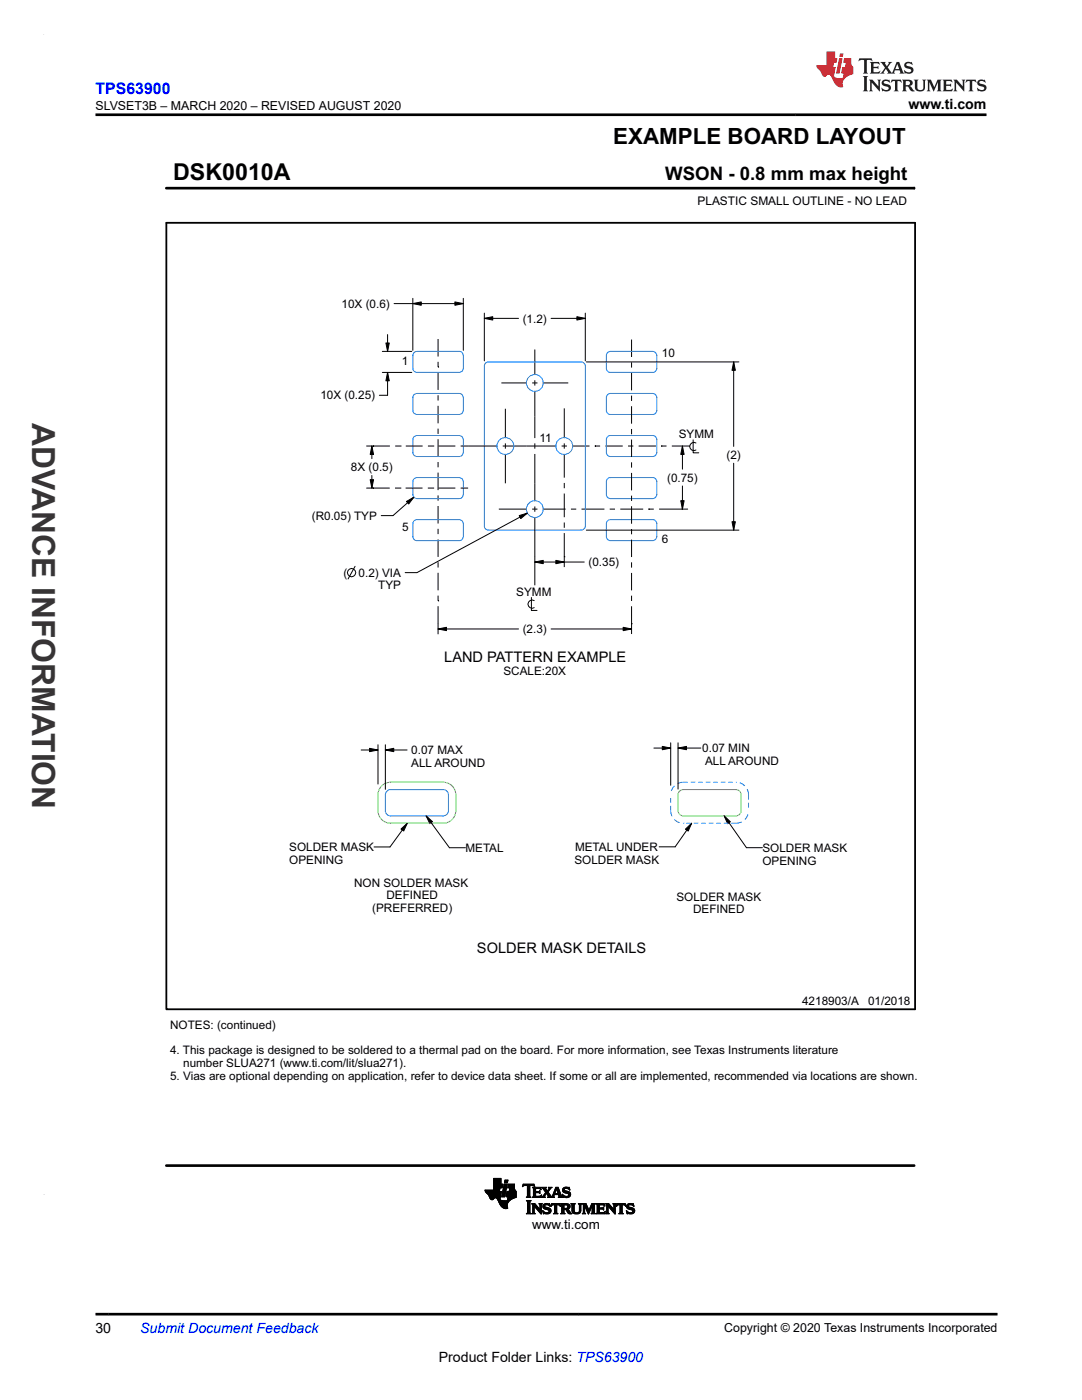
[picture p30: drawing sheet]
<svg xmlns="http://www.w3.org/2000/svg" width="216mm" height="279mm" viewBox="0 0 216 279" stroke-linecap="round" stroke-linejoin="round" font-family="sans-serif">
<defs><g id="words">
<text font-size="6.3" fill="#373435" x="6.4" y="84.5" transform="rotate(90 6.4 84.5)">ADVANCE INFORMATION</text>
<text font-size="4.6" x="34.5" y="35.9">DSK0010A</text>
<text font-size="4.5" x="122.4" y="28.7">EXAMPLE BOARD LAYOUT</text>
<text font-size="3.7" x="132.7" y="35.9">WSON - 0.8 mm max height</text>
<text font-size="3.2" fill="#00f" x="19" y="18.7">TPS63900</text>
<g font-size="2.9">
<text x="88.6" y="132.1">LAND PATTERN EXAMPLE</text>
<text x="95.2" y="190.1">SOLDER MASK DETAILS</text>
</g>
<g font-size="2.8">
<text x="181.3" y="21.8">www.ti.com</text>
<text x="19" y="266.1">30</text>
<text x="87.6" y="271.7">Product Folder Links: TPS63900</text>
</g>
<text font-size="2.8" fill="#00f" x="28" y="266.1">Submit Document Feedback</text>
<text font-size="2.7" x="106.2" y="245.2">www.ti.com</text>
<g font-size="2.5">
<text x="19" y="21.9">SLVSET3B – MARCH 2020 – REVISED AUGUST 2020</text>
<text x="144.5" y="265.8">Copyright © 2020 Texas Instruments Incorporated</text>
</g>
<text font-size="2.4" x="139.2" y="40.9">PLASTIC SMALL OUTLINE - NO LEAD</text>
<g font-size="2.3">
<text x="68.2" y="61.4">10X (0.6)</text>
<text x="104.3" y="64.4">(1.2)</text>
<text x="132.1" y="71.3">10</text>
<text x="80.2" y="72.9">1</text>
<text x="63.9" y="79.7">10X (0.25)</text>
<text x="107.7" y="88.1">11</text>
<text x="135.4" y="87.4">SYMM</text>
<text x="70" y="94">8X (0.5)</text>
<text x="145" y="91.6">(2)</text>
<text x="133.1" y="96.1">(0.75)</text>
<text x="62.2" y="103.7">(R0.05) TYP</text>
<text x="80.3" y="105.9">5</text>
<text x="117.4" y="113">(0.35)</text>
<text x="132" y="108.4">6</text>
<text x="68.5" y="115.1">(</text>
<text x="71.6" y="115.1">0.2) VIA</text>
<text x="75.5" y="117.6">TYP</text>
<text x="103" y="118.9">SYMM</text>
<text x="104.3" y="126.4">(2.3)</text>
<text x="100.4" y="134.8">SCALE:20X</text>
<text x="82.1" y="150.5">0.07 MAX</text>
<text x="82.1" y="153">ALL AROUND</text>
<text x="140.1" y="150.1">0.07 MIN</text>
<text x="140.7" y="152.7">ALL AROUND</text>
<text x="57.7" y="169.9">SOLDER MASK</text>
<text x="57.7" y="172.4">OPENING</text>
<text x="92.9" y="170">METAL</text>
<text x="114.6" y="172.4">SOLDER MASK</text>
<text x="114.7" y="169.8">METAL UNDER</text>
<text x="152.1" y="170">SOLDER MASK</text>
<text x="152.1" y="172.5">OPENING</text>
<text x="70.7" y="176.9">NON SOLDER MASK</text>
<text x="77.1" y="179.5">DEFINED</text>
<text x="135" y="179.7">SOLDER MASK</text>
<text x="74.3" y="182">(PREFERRED)</text>
<text x="138.3" y="182.2">DEFINED</text>
<text x="160" y="200.6">4218903/A</text>
<text x="173.2" y="200.6">01/2018</text>
<text x="33.9" y="205.4">NOTES: (continued)</text>
<text x="33.9" y="210.4">4. This package is designed to be soldered to a thermal pad on the board. For more information, see Texas Instruments literature</text>
<text x="33.9" y="215.5">5. Vias are optional depending on application, refer to device data sheet. If some or all are implemented, recommended via locations are shown.</text>
<text x="36.5" y="213">number SLUA271 (www.ti.com/lit/slua271).</text>
</g>
</g></defs>
<g fill="none" stroke="#000" stroke-width=".2">
<path d="M33.2 37.6h149.2M182.4 37.3v.5M82.4 59.5v10.4M92.4 59.5v10.4M76.3 74.3h5.9M76.3 70.1h5.9M77 68.5h.7l-.4 1.6zM77.3 74.3l.4 1.7h-.7zM77.3 66.8v3.3M77.3 74.3v4.6h-1.6M78.6 60.6h13.8M82.4 60.6l1.7-.3v.6z"/>
<path d="M87.4 73.3h.1M87.4 67.7v3.5M87.4 72.2v1.1M87.4 74.3v3.5M87.4 78.9v1M90.8 60.3l1.6 .3-1.6 .3zM96.6 63.5l1.7-.3v.7zM96.6 62.5v9.5M96.6 63.5h6.9M100 76.4h5.1M106.2 76.4h1M106.7 69.8v5"/>
<path d="M106.7 75.9v1.1M106.7 78v9.4M108.3 76.4h5.1M110 63.5h6.8M115.1 63.2l1.7 .3-1.7 .4zM116.8 62.5v9.5M117 72.2h30.4M126 67.8v3.4M126 72.3v1.1M126 74.4v3.5M126 79v1M146.4 72.2l.3 1.7h-.6z"/>
<path d="M146.4 72.2v16.9M73.1 89h4.7M73.2 97.4h4.6M73.9 95.7h.6l-.3 1.7zM74.2 89l.3 1.7h-.6zM74.2 89v2.5M74.2 94.9v2.5M74.4 97.4h.1M74.4 89h.1M78.8 97.4h1.1M78.9 89h1M79.9 97.4h.1"/>
<path d="M79.9 89h.1M80.9 97.4h3.4M81 89h3.3M82.6 99.2l-4.2 3.7h-2.3M85.4 97.4h1M85.4 89h1M86.4 97.4h.1M86.4 89h.1M87.4 81v3.5M87.4 85.5v1.1M87.4 87.7v3.5M87.4 92.2v1.1"/>
<path d="M87.4 94.3v3.5M87.4 98.9v1M87.5 97.4h3.4M87.5 89h3.4M91.9 97.4h1.5M91.9 89h7.4M100.3 89h10.7M100.8 81.6v5.8M100.8 88.5v1M100.8 90.6v5.9M106.7 88.5v1M106.7 90.6v9.4"/>
<path d="M112.1 89h1M112.6 81.5v5.9M112.6 88.5v1M112.6 90.6v4.7M112.6 96.4v1M112.6 98.5v4.7M114.2 89h3.4M118.7 89h.1M118.7 89h1M120.8 89h3.5M125.3 89h1.1M126 81.1v3.5"/>
<path d="M126 85.6v1.1M126 87.7v3.5M126 92.3v1M126 94.4v3.5M126 98.9v1.1M127.4 89h3.5M131.9 89h.1M131.9 89h1.1M134.1 89h3.4M135.8 99.9h.7l-.3 1.7zM136.2 89l.3 1.7h-.7zM136.2 89v4.6"/>
<path d="M136.2 97v4.6M137.5 89h.1M138.3 87.8v2.6h1.1M138.9 88.4a.82 .82 0 0 0-1.3 .7 .82 .82 0 0 0 1.3 .7M146.4 92.4v13.4M70.9 113l-1.4 2.5M81.1 100.1l1.5-.9-1 1.4zM87.4 119.9h.1M87.4 101v3.5M87.4 105.5v1.1M87.4 107.6v3.5M87.4 112.2v1.1"/>
<path d="M87.4 114.3v3.5M87.4 118.9v1M99.5 101.6h5.6M103.6 102.9l1.6-.5-1.3 1.1zM105.2 102.4l-22 11.9h-2.4M106 119.2v2.6h1.2M106.2 101.6h1M106.6 119.9a.82 .82 0 0 0-1.3 .7 .82 .82 0 0 0 1.3 .7M106.7 112.2l1.7-.4v.7zM106.7 101.1v1M106.7 103.2v13.6M106.7 112.2h9.9"/>
<path d="M108.3 101.6h4.6M110.9 111.8l1.7 .4-1.7 .3zM112.6 111.1h.1M112.6 104.3v1M112.6 106.4v6.8M113.9 101.6h1.1M116 101.6h4.6M117 105.8h30.4M121.7 101.6h1M123.8 101.6h4.5M126 101v3.5M126 105.6v1"/>
<path d="M126 107.7v3.5M126 112.2v1.1M126 114.3v3.5M126 118.9v1M129.4 101.6h.1M129.4 101.6h1.1M131.5 101.6h5.7M136.1 101.6h.1M146.1 104.1h.6l-.3 1.7zM87.4 125.5l1.7-.3v.7zM87.4 121v5.6M87.4 125.5h16.1"/>
<path d="M110 125.5h16M124.3 125.2l1.7 .3-1.7 .4zM126 124.5h.1M126 121v5.5M72.1 149.7h3.3M73.7 149.3l1.7 .4-1.7 .3zM75.4 148.6v7.9M76.9 149.7l1.7-.4v.7zM76.9 148.6v8.9M76.9 149.7h4.3M130.5 149.3h3.3M132.2 149l1.6 .3-1.6 .3z"/>
<path d="M133.8 148.2v8.5M135.3 149.3l1.7-.3v.6zM135.3 148.2v9.3M135.3 149.3h4.5M80 165.5l1.3-1.2-.7 1.5zM81.3 164.3l-3.5 4.7h-3.2M85 162.8l1.3 1.2-.5 .4zM85 162.8l4.7 6.4h3.2M136.8 165.5l1.2-1.2-.7 1.6zM138 164.3l-3.3 4.7h-3.2M144.5 162.8l1.2 1.2-.5 .4zM144.5 162.8l4.4 6.4h3.2"/>
<path d="M96.8 237.6h2.9M96.8 237.7h2.9M96.8 237.8h2.8M96.9 237.8h3.2l-.2 1M96.9 237.9h3.1M96.9 238h3.1M97 238h3M97.1 238.1h2.9M97.1 238.2h2.9M97.2 238.2h2.8M97.3 238.3h2.7M97.4 238.4h2.5"/>
<path d="M97.5 238.5h2.4M97.6 238.6h2.3M97.6 238.7h2.3M97.6 238.8h2.3M97.7 238.9h2.1M97.7 239h2.1M97.7 239.1h1M97.8 239.1h.8M97.8 239.2h.7M97.9 239.3h.6M97.9 239.3h.5M98.1 239.4h.2"/>
<path d="M98.5 237.4h1.2M98.5 237.3h1.2M98.5 237.2h1.3M98.5 236.3h1.8l-.1 .8h-1.7M98.5 237h1.7M98.5 236.9h1.7M98.5 236.8h1.7M98.5 236.8h1.8M98.5 236.7h1.8M98.5 236.6h1.8M98.5 236.5h1.8M98.5 236.4h1.8"/>
<path d="M98.5 236.2h1.5M98.5 236.1h1.5M98.5 236h1.5M98.5 235.9h1.5M98.5 235.8h1.5M98.5 235.7h1.5M98.5 235.6h1.5M98.5 235.5h1.5M98.5 235.4h1.5M98.5 235.3h1.5M98.5 235.2h1.5M99 239.1h.8"/>
<path d="M99.1 239.1h.7M99.2 239.2h.6M99.2 239.3h.6M99.3 239.3h.5M99.3 239.4h.5M99.3 239.5h.6M99.4 239.5h.6M99.4 239.6h1M99.4 239.7h2.2M99.5 239.7h2.1M99.5 239.8h2M99.5 239.9h1.9"/>
<path d="M99.6 239.9h1.8M99.7 237.5h-2.9l.1 .4 .6 .6 .4 .8 .4 .1 .4-.3h.4l.8 1.5 .7 .5h.7l-.1-.8 .6-.8M99.8 237.1l-.2 .7M99.9 238.8l-.1 .6 .6 .2h.8l.2-.7M100 236.3v-1.1h-1.5v2.3M100.1 238.8h.6M100.1 238.7h.6M100.2 238.6h.5M100.2 238.5h.6M100.2 238.4h.6M100.2 238.3h.6M100.2 238.2h.6"/>
<path d="M100.3 238.2h.5M100.3 238.1h.5M100.3 238h.6M100.3 237.9h.6M100.3 237.8h.6M100.3 237.7h.6M100.4 237.6h.5M100.4 237.6h.6M100.4 237.5h.6M100.4 237.4h.6M100.4 237.3h.6M100.4 237.2h.6"/>
<path d="M100.5 237.1h.5M100.5 237h.6M100.5 236.9h.6M100.5 236.8h.6M100.5 236.7h.6M100.6 236.6h.5M100.6 236.6h.6M100.6 236.5h.6M100.6 236.4h.6M100.6 236.3h.6l-.5 2.6h-.6zM100.7 236h.6M100.7 235.9h.6"/>
<path d="M100.7 235.8h.6M100.7 235.7h.6M100.7 235.6h.6M100.8 235.6h.5M100.8 235.5h.6l-.2 .6h-.5zM101 238.7h2M101 238.6h2M101 238.8h2M101 238.5h2M101 238.5v.3l.4 .1M101 238.4h2M101.1 238.3h1.9"/>
<path d="M101.1 238.2h1.9M101.1 238.1h1.9M101.1 238h1.9M101.1 237.9h1.9M101.2 239.6h.5M101.2 239.5h.6M101.3 239.5h.6M101.3 239.4h.7M101.3 239.3h.8M101.3 239.3h.9M101.3 239.2h1M101.3 237h1.4"/>
<path d="M101.3 239.1h1.2M101.3 239.1h1.3M101.3 236.9h1.4M101.3 239h1.5M101.4 236.8h1.3M101.4 238.9h1.6M101.4 236.7h1.3M101.4 236.6h1.3M101.4 236.5h1.3M101.4 236.4h1.3M101.6 237.8h1.4M101.6 237.7h1.3"/>
<path d="M101.6 237.6h1.2M101.7 237.5h1.1M101.7 237.4h1M101.7 237.3h1M101.7 237.2h1M101.7 237.1l-.1 .7M102.7 237.1h-1.4l.2-.8h1.2v1l.3 .5v1.2M103 239l-1.2 .5M103 237.8h-1.8l-.2 .7M104.2 236.8h.2M104.3 236.7h.2M104.3 236.6h2.3"/>
<path d="M104.3 236.5h2.3M104.4 236.4h2.2M105 238.9h.9M105.1 239.7h.8M105.2 238.8h.6M105.2 236.7h.5M105.2 239.8h.6M105.2 238.7h.5M105.2 236.7v-.1h-.5l-.5 .2 .2-.5h2.1l.2 .5-.5-.2h-.4l-.1 .1M105.2 238.6l-.2 .3M105.2 238.6h.5M105.2 238.5h.5"/>
<path d="M105.2 238.4h.5M105.2 238.3h.5M105.2 238.2h.5M105.2 238.1h.5M105.2 238h.5M105.2 237.9h.5M105.2 237.8h.5M105.2 237.7h.5M105.2 237.6h.5M105.2 237.5h.5M105.2 237.4h.5M105.2 237.3h.5"/>
<path d="M105.2 237.2h.5M105.2 237.1h.5M105.2 237h.5M105.2 236.9h.5M105.2 236.8h.5M105.2 236.7v1.9M105.3 239.9h.4M105.7 238.6l.2 .3M105.7 236.7v1.9M105.9 238.9h-.9M106.2 238.9h1.7M106.3 237h1.6"/>
<path d="M106.4 238.8h1.6M106.4 237.1h1.5M106.4 238.7h.5M106.4 237.2h.5M106.4 237.3l-.2-.4h1.6l.2 .5M106.4 238.6l-.2 .3M106.4 237.8h1.1l.2-.2v.6l-.2-.2-1.1 .1M106.4 238.6h.5M106.4 238.5h.5M106.4 238.4h.5M106.4 238.3h.5M106.4 238.2h.5"/>
<path d="M106.4 238h1.3M106.4 237.9h1.3M106.4 237.7h.5M106.4 237.6h.5M106.4 237.5h.5M106.4 237.4h.5M106.4 237.3h.5M106.4 237.3v1.3M106.5 236.7h.2M106.6 236.8h.1M106.9 237.3l.1-.1h.5l.5 .2M106.9 238v.7h.8l.3-.2-.1 .5-1.7-.1"/>
<path d="M106.9 237.3v.5M107.5 237.8h.2M107.6 238.1h.1M107.6 238.7h.4M107.6 237.7h.1M107.6 238.2h.1M107.6 237.2h.3M107.8 237.3h.2M107.9 238.6h.1M107.9 237.4h.1M108 238.5h.1M108 238.9h.8"/>
<path d="M108.1 237h.8M108.3 238.8h.3M108.3 237.1h.6M108.3 238.7h.4M108.4 237.2h.5M108.4 238.6l-.4 .3M108.4 238.6h.3M108.4 237.3h.6M108.5 238.5h.3M108.5 237.4h.5M108.5 238.4h.3M108.6 237.5h.5"/>
<path d="M108.6 238.4h.3M108.6 237.6h.5M108.7 238.3h.3M108.7 237.7h.8M108.7 238.2h.8M108.8 237.8h.6M108.8 238.9h-.8M108.8 238.1h.7M108.8 237.9h.6M108.9 238h.5M108.9 237.3l.1-.4h-.9l.8 1.1-.5 .6M108.9 237.3l.3 .4 .4-.5-.2-.3h.7l-.7 1"/>
<path d="M109.1 238.3h.5M109.2 238.4h.5M109.3 238.9l.1-.2-.4-.6-.3 .7 .1 .1M109.3 238.9h1.4M109.3 237.6h.3M109.3 238.5h.5M109.3 237.5h.3M109.4 237.9l.7 .9 .2-.2M109.4 238.6h.5M109.4 237.4h.3M109.4 238.7h.5M109.4 238.8h.6"/>
<path d="M109.5 237.3h.3M109.5 237h.6M109.5 237.2h.3M109.6 237.1h.3M110.1 238.8h.4M110.2 238.7h.3M110.2 238.6h.3M110.3 238.6l.6-1.7h.5l.6 1.8 .3 .2M110.3 238.5h.3M110.3 238.4h.3M110.4 238.4h1.5M110.4 238.3h1.5"/>
<path d="M110.4 238.2h.3M110.5 238.1h.2M110.5 238h.3M110.5 238.7l.2 .2M110.5 238.7l.1-.3h.8l.1 .3M110.5 237.9h.3M110.6 237.8h.2M110.6 237.7h.3M110.7 238.9h-1.4M110.7 237.6h.2M110.7 237.5h.3M110.7 237.4h.3"/>
<path d="M110.8 237.3h.7M110.8 237.2h.7M110.8 237.1h.6M110.9 237h.5M111 237.3l.4 .9h-.7zM111.1 237.4h.4M111.1 237.5h.5M111.1 237.6h.5M111.2 237.7h.4M111.2 237.8h.5M111.2 237.9h.5M111.3 238h.5"/>
<path d="M111.3 238.1h.5M111.4 238.2h.4M111.4 238.9h.9M111.5 238.4h.4M111.5 238.5h.5M111.5 238.6h.5M111.5 238.7l-.1 .2M111.6 238.8h.5M111.6 238.7h.4M112.2 238.4h.1M112.2 238.5h.2M112.2 237.5h.4"/>
<path d="M112.2 237.6h.5M112.2 237.4h.4M112.3 238.6h.3M112.3 238.9h-.9M112.3 237.7h.7M112.3 237.3h.3M112.3 238.7h.5M112.3 237.8h1.1M112.3 238.8h1.4M112.3 237.2h.4M112.3 238.9h.2M112.4 237.9h1.2"/>
<path d="M112.4 237.1h1.2M112.5 238h1.2M112.5 237h1.1M112.6 238.9h.9M112.7 238.1h1.1M112.7 236.9h.5M112.9 239h.3M113.1 238.2h.7M113.2 238.2l.3 .2-.3 .3h-.5l-.5-.4M113.3 238.7h.5M113.3 237.2h.4M113.4 238.3h.5"/>
<path d="M113.4 238.6h.4M113.5 238.4h.4M113.5 238.5h.3M113.5 237.3h.2M113.6 237.4h.1M113.7 237.5l-.6-.3h-.4l-.1 .2 .1 .2 1.1 .4v.5l-.2 .4-1.3 .1-.1-.7M113.7 237.5l-.1-.6h-.8l-.4 .3-.2 .3 .1 .3 .9 .4M113.7 237.5h.1M99.6 240h1.8M99.6 240.1h1.7M99.7 240.1h1.6M99.7 240.2h1.6"/>
<path d="M99.7 240.3h1.5M99.8 240.3h1.4M99.8 240.4h1.4M99.8 240.5h1.4M99.9 240.5h1.3M99.9 240.6h1.3M100 240.7h1.2M100.1 240.8h1.1M100.2 240.9h1M100.2 240.9h1.1M100.3 241h1M100.4 241.1h.9"/>
<path d="M100.6 241.1h.7M100.9 241.2h.1M105 242.2l.3-.3v-2l-.3-.3h1l-.3 .3v2.1l.3 .2M105 242.2h1M105.2 242.1h.6M105.2 242h.5M105.3 241.9h.4M105.3 241.8h.4M105.3 241.7h.4M105.3 241.6h.4M105.3 241.5h.4M105.3 241.4h.4"/>
<path d="M105.3 241.3h.4M105.3 241.2h.4M105.3 241.1h.4M105.3 241h.4M105.3 240.9h.4M105.3 240.8h.4M105.3 240.7h.4M105.3 240.6h.4M105.3 240.5h.4M105.3 240.4h.4M105.3 240.3h.4M105.3 240.2h.4"/>
<path d="M105.3 240.1h.4M105.3 240h.4M106 242.2h-1M106.1 242.2h.7M106.1 240.2h.6M106.2 240.3h.6M106.3 242.1h.4M106.3 240.4h.6M106.3 242h.3M106.3 240.5h.7M106.3 241.9h.3M106.3 241.8h.3"/>
<path d="M106.3 241.7h.3M106.3 241.6h.3M106.3 241.5h.3M106.3 241.4h.3M106.3 241.3h.3M106.3 241.2h.3M106.3 241.1h.3M106.3 241h.3M106.3 240.9h.3M106.3 240.8h.3M106.3 240.7h.8M106.3 240.6h.8"/>
<path d="M106.6 240.7v1.3l.2 .2M106.6 240.7h.1M106.6 240.7l1.4 1.6v-1.8l.2-.3h-.6l.1 .3 .1 .9M106.7 240.8h.5M106.7 240.9h.6M106.8 242.2h-.7M106.8 241h.6M106.9 241.1h.6M107 241.2h.6M107.1 241.3h.5M107.1 241.4h.9M107.2 241.5h.8"/>
<path d="M107.3 241.5h.7M107.4 241.6h.6M107.5 241.7h.5M107.6 241.8h.4M107.6 240.2h.6M107.6 241.9h.4M107.7 240.3h.4M107.7 242h.3M107.7 240.4h.3M107.7 241.4l-1-1.2h-.6l.2 .3v1.5l-.2 .2M107.7 241.4h.1M107.7 240.5h.3"/>
<path d="M107.8 241.3h.2M107.8 241.2h.2M107.8 241.1h.2M107.8 241h.2M107.8 240.9h.2M107.8 240.8h.2M107.8 240.7h.2M107.8 240.6h.2M107.8 242.1h.2M107.9 242.2h.1M108.3 241.6h.1M108.3 241.7h.1"/>
<path d="M108.3 241.8h.3M108.3 240.8h.4M108.3 240.7h.4M108.3 240.9h.5M108.3 241.9h.4M108.3 240.6h.4M108.4 241h.8M108.4 242h.6M108.4 240.5h.4M108.4 242.1h1.3M108.4 241.1h1.2M108.4 242.2h.1"/>
<path d="M108.4 240.4h1.3M108.5 241.2h1.2M108.5 240.3h1.2M108.6 241.3h1.2M108.7 242.2h.9M108.7 240.2h.7M108.9 241.4l-.5-.4v-.5l.4-.3h.9l.1 .6-.7-.4-.3 .1-.1 .2 1 .5 .3 .4M108.9 241.4l.6 .1v.4l-.6 .1-.6-.4M108.9 241.4h1M109.2 242h.6M109.3 241.5h.6M109.4 240.5h.3"/>
<path d="M109.5 241.9h.4M109.5 241.5h.4M109.5 241.8h.4M109.5 241.6h.5M109.6 241.7h.3M109.6 240.2h.1M109.6 240.6h.2M109.7 240.7h.1M109.9 240.7h.1M109.9 240.6h.2M110 241.6l-.3 .5-.6 .2-.5-.2-.2 .1-.1-.6M110 240.5h.2"/>
<path d="M110 240.4h1.8M110 240.3h1.7M110.1 240.2h1.6M110.4 242.2h.9M110.6 242.1h.5M110.6 242h.5M110.7 240.5h.4M110.7 241.9h.4M110.7 240.6l-.4-.1-.4 .2 .2-.5h1.6l.2 .5-.5-.2h-.3v.1M110.7 240.6v1.4l-.3 .2M110.7 241.8h.4M110.7 241.7h.4"/>
<path d="M110.7 241.6h.4M110.7 241.5h.4M110.7 241.4h.4M110.7 241.3h.4M110.7 241.2h.4M110.7 241.1h.4M110.7 241h.4M110.7 240.9h.4M110.7 240.8h.4M110.7 240.7h.4M110.7 240.6h.4M111.1 240.6v1.4l.2 .2"/>
<path d="M111.3 242.2h-.9M111.6 240.5h.2M111.7 240.6h.1M111.7 240.7h.1M111.9 242.2l.2-.2v-1.5l-.2-.3h1.1l.4 .1 .3 .2v.5l-.5 .3 .9 .9M111.9 242.2h.8M111.9 240.2h1.3M112 240.3h1.5M112 242.1h.6M112.1 240.4h1.5M112.1 242h.4M112.1 240.5h.4"/>
<path d="M112.1 241.9h.4M112.1 241.8h.4M112.1 241.7h.4M112.1 241.6h.4M112.1 241.5h.4M112.1 241.4h1.2M112.1 241.3h1.3M112.1 241.2h1.5M112.1 241.1h.4M112.1 241h.4M112.1 240.9h.4M112.1 240.8h.4"/>
<path d="M112.1 240.7h.4M112.1 240.6h.4M112.6 240.5h.6v.5l-.7 .2zM112.7 242.2l-.2-.2v-.6l.5 .1 .5 .7h.6M112.7 242.2h-.8M112.9 241.5h.6M113 241.5h.5M113.1 241.6h.5M113.1 241.7h.6M113.1 240.5h.6M113.2 241.1h.5M113.2 241.8h.5"/>
<path d="M113.2 241.9h.6M113.2 240.6h.5M113.2 241h.5M113.3 240.9h.4M113.3 240.7h.5M113.3 240.8h.5M113.3 242h.6M113.4 242.1h.6M113.5 242.2h.6M113.9 240.2h.9M114.1 240.3h.5M114.1 240.4h.5"/>
<path d="M114.1 240.5h.5M114.1 241.5h.5M114.1 241.4h.5M114.1 241.3h.5M114.1 241.2h.5M114.1 241.1h.5M114.1 241h.5M114.1 240.9h.5M114.1 240.8h.5M114.1 240.7h.5M114.1 240.6h.5M114.1 241.6h.5"/>
<path d="M114.1 241.7h.5M114.2 241.8h.4M114.2 241.9h.5M114.3 242h.6M114.4 242.1h1.3M114.6 241.5l.1 .4 .4 .1 .4-.1 .1-.4M114.6 241.5v-1l.2-.3h-.9l.2 .3 .1 1.3 .2 .3 .5 .2 .6-.1 .3-.2 .1-.5M114.6 242.2h.9M115.3 242h.5M115.4 240.2h.7M115.5 241.9h.3M115.5 240.3h.5"/>
<path d="M115.6 241.8h.3M115.6 241.7h.3M115.6 240.4h.3M115.6 241.6h.3M115.6 240.5h.3M115.6 241.5v-1l-.2-.3h.7l-.2 .2v1.1M115.6 241.5h.3M115.6 241.4h.3M115.6 241.3h.3M115.6 241.2h.3M115.6 241.1h.3M115.6 241h.3"/>
<path d="M115.6 240.9h.3M115.6 240.8h.3M115.6 240.7h.3M115.6 240.6h.3M116.2 242.2l.2-.3v-1.4l-.2-.3h.7l.6 1.3 .6-1.3h.7l-.2 .3v1.5l.2 .2M116.2 242.2h.6M116.2 240.2h.7M116.3 240.3h.7M116.3 242.1h.4M116.4 240.4h.6M116.4 242h.3M116.4 240.5h.7"/>
<path d="M116.4 241.9h.3M116.4 241.8h.3M116.4 241.7h.3M116.4 241.6h.3M116.4 241.5h.3M116.4 241.4h.3M116.4 241.3h.3M116.4 241.2h.3M116.4 241.1h.3M116.4 241h.3M116.4 240.9h.3M116.4 240.8h.3"/>
<path d="M116.4 240.7h.8M116.4 240.6h.7M116.7 241.9l.1 .3M116.7 241.9v-1.3l.7 1.7 .8-1.7v1.4l-.2 .2M116.7 240.8h.5M116.8 240.9h.4M116.8 241h.5M116.8 242.2h-.6M116.9 241.1h.4M116.9 241.2h.5M116.9 241.3h.5M117 241.4h.4"/>
<path d="M117 241.5h.5M117.1 241.5h.7M117.1 241.6h.6M117.1 241.7h.6M117.2 241.8h.4M117.2 241.9h.4M117.3 242h.3M117.3 242.1h.2M117.4 242.2h.1M117.6 241.5h.2M117.6 241.4h.2M117.6 241.3h.3"/>
<path d="M117.7 241.2h.2M117.7 241.1h.3M117.8 241h.2M117.8 240.9h.2M117.8 240.8h.3M117.9 240.7h.7M117.9 240.6h.7M118 240.5h.6M118 242.2h.8M118 240.4h.6M118 240.3h.7M118.1 240.2h.7"/>
<path d="M118.1 242.1h.6M118.1 242h.5M118.2 241.9h.4M118.2 241.8h.4M118.2 241.7h.4M118.2 241.6h.4M118.2 241.5h.4M118.2 241.4h.4M118.2 241.3h.4M118.2 241.2h.4M118.2 241.1h.4M118.2 241h.4"/>
<path d="M118.2 240.9h.4M118.2 240.8h.4M118.8 242.2h-.8M119 242.2h1.6M119 240.2h1.6M119.1 240.3h1.5M119.1 242.1h1.6M119.1 240.4h1.5M119.2 242h1.5M119.2 240.5h.4M119.2 241.9h.4M119.2 241.8h.4"/>
<path d="M119.2 241.7h.4M119.2 241.6h.4M119.2 241.5h.4M119.2 241.4h.4M119.2 241.3h1.3M119.2 241.2h1.3M119.2 241.1h1.3M119.2 241h.4M119.2 240.9h.4M119.2 240.8h.4M119.2 240.7h.4M119.2 240.6h.4"/>
<path d="M119.6 240.6v.5h.6l.3-.2v.6l-.3-.2h-.6v.7h.8l.4-.3M119.6 240.6l.1-.1h.5l.5 .2M120.3 241.4h.2M120.3 241h.2M120.4 240.5h.3M120.6 241.9h.2M120.6 240.6h.1M120.7 240.7h.1M120.7 240.7l-.2-.5h-1.5l.2 .3v1.4l-.2 .3M120.7 241.8h.1M120.8 241.7h.1M120.8 241.7l-.2 .5h-1.6"/>
<path d="M120.9 242.2h.6M120.9 240.2h.6M121 240.3h.6M121 242.1h.4M121 240.4h.6M121.1 242h.2M121.1 240.5h.6M121.1 241.9h.2M121.1 241.8h.2M121.1 241.7h.2M121.1 241.6h.2M121.1 241.5h.2"/>
<path d="M121.1 241.4h.2M121.1 241.3h.2M121.1 241.2h.2M121.1 241.1h.2M121.1 241h.2M121.1 240.9h.2M121.1 240.8h.2M121.1 240.7h.8M121.1 240.6h.7M121.3 240.7v1.3l.2 .2M121.3 240.7h.1M121.3 240.7l1.5 1.6v-1.8l.1-.3h-.6l.2 .3v.9l-1-1.2h-.6l.2 .3v1.4l-.2 .3"/>
<path d="M121.4 240.8h.6M121.5 240.9h.6M121.5 242.2h-.6M121.6 241h.5M121.6 241.1h.6M121.7 241.2h.6M121.8 241.3h.6M121.9 241.4h.9M122 241.5h.8M122.1 241.5h.7M122.1 241.6h.7M122.2 241.7h.6"/>
<path d="M122.3 241.8h.5M122.3 240.2h.6M122.4 241.9h.4M122.4 240.3h.5M122.5 242h.3M122.5 240.4h.3M122.5 240.5h.3M122.5 241.3h.3M122.5 241.2h.3M122.5 241.1h.3M122.5 241h.3M122.5 240.9h.3"/>
<path d="M122.5 240.8h.3M122.5 240.7h.3M122.5 240.6h.3M122.6 242.1h.2M122.6 242.2h.2M123 240.7h.1M123 240.6h.2M123 240.5h.3M123.1 240.4h1.7M123.1 240.3h1.7M123.1 240.2h1.7M123.5 242.2h.9"/>
<path d="M123.7 242.1h.5M123.7 242h.5M123.7 240.5h.5M123.7 240.6v-.1h-.3l-.4 .2 .1-.5h1.7l.1 .5-.4-.2h-.3l-.1 .1M123.7 240.6v1.4l-.2 .2M123.7 241.9h.4M123.7 241.8h.4M123.7 241.7h.4M123.7 241.6h.4M123.7 241.5h.4M123.7 241.4h.4M123.7 241.3h.4"/>
<path d="M123.7 241.2h.4M123.7 241.1h.4M123.7 241h.4M123.7 240.9h.4M123.7 240.8h.4M123.7 240.7h.4M123.7 240.6h.4M124.1 240.6l.1 1.4 .2 .2M124.4 242.2h-.9M124.6 240.5h.2M124.7 240.6h.2M124.8 240.7h.1"/>
<path d="M125 241.6h.1M125 241.7h.1M125 241.8h.3M125 240.8h.4M125 240.7h.4M125 240.9h.5M125 241.9h.4M125 240.6h.4M125.1 241h.8M125.1 242h.6M125.1 240.5h.4M125.1 242.1h1.3"/>
<path d="M125.1 241.1h1.2M125.1 242.2h.1M125.1 240.4h1.3M125.2 241.2h1.2M125.2 240.3h1.2M125.3 241.3h1.2M125.4 242.2h.9M125.4 240.2h.7M125.6 241.4l-.5-.4v-.5l.4-.3h.9l.1 .6-.7-.4-.3 .1-.1 .2 1 .5 .3 .4M125.6 241.4l.6 .1v.4l-.6 .1-.6-.4M125.6 241.4h1M125.9 242h.6"/>
<path d="M126 241.5h.6M126.1 240.5h.3M126.2 241.9h.4M126.2 241.5h.4M126.2 241.8h.4M126.2 241.6h.5M126.3 241.7h.3M126.3 240.2h.1M126.3 240.6h.2M126.4 240.7h.1M126.7 241.6l-.3 .5-.6 .2-.5-.2-.2 .1-.1-.6"/>
<circle cx="70.1" cy="114.3" r=".82"/>
</g>
<g fill="#000">
<path d="M77.3 74.3l.4 1.7h-.7zM77 68.5h.7l-.4 1.6zM82.4 60.6l1.7-.3v.6zM90.8 60.3l1.6 .3-1.6 .3zM96.6 63.5l1.7-.3v.7zM115.1 63.2l1.7 .3-1.7 .4zM146.4 72.2l.3 1.7h-.6zM74.2 89l.3 1.7h-.6zM73.9 95.7h.6l-.3 1.7zM81.1 100.1l1.5-.9-1 1.4zM136.2 89l.3 1.7h-.7zM103.6 102.9l1.6-.5-1.3 1.1z"/>
<path d="M106.7 112.2l1.7-.4v.7zM110.9 111.8l1.7 .4-1.7 .3zM135.8 99.9h.7l-.3 1.7zM146.1 104.1h.6l-.3 1.7zM87.4 125.5l1.7-.3v.7zM124.3 125.2l1.7 .3-1.7 .4zM73.7 149.3l1.7 .4-1.7 .3zM76.9 149.7l1.7-.4v.7zM132.2 149l1.6 .3-1.6 .3zM135.3 149.3l1.7-.3v.6zM80 165.5l1.3-1.2-.7 1.5zM85 162.8l1.3 1.2-.5 .4z"/>
<path d="M136.8 165.5l1.2-1.2-.7 1.6zM144.5 162.8l1.2 1.2-.5 .4z"/>
</g>
<path d="M33.2 44.5h149.4v156.9h-149.4z" fill="none" stroke="#000" stroke-width=".36"/>
<path d="M33.2 37.6h149.2M33.2 232.6h149.2" fill="none" stroke="#000" stroke-width=".53"/>
<g fill="none" stroke="#007fff" stroke-width=".2">
<path d="M82.6 70.4l.6-.3h8.4a.84 .84 0 0 1 .8 .9v2.5a.84 .84 0 0 1-.8 .8h-8.4a.84 .84 0 0 1-.8-.8v-2.5zM82.6 78.8l.6-.3h8.4a.84 .84 0 0 1 .8 .9v2.5a.84 .84 0 0 1-.8 .8h-8.4a.84 .84 0 0 1-.8-.8v-2.5zM96.9 72.5l.6-.3h18.4a.84 .84 0 0 1 .9 .9v31.9a.84 .84 0 0 1-.9 .8h-18.4a.84 .84 0 0 1-.9-.8v-31.9zM121.2 70.4l.6-.3h8.4a.84 .84 0 0 1 .9 .9v2.5a.84 .84 0 0 1-.9 .8h-8.4a.84 .84 0 0 1-.8-.8v-2.5zM121.2 78.8l.6-.3h8.4a.84 .84 0 0 1 .9 .9v2.5a.84 .84 0 0 1-.9 .8h-8.4a.84 .84 0 0 1-.8-.8v-2.5zM82.6 87.2l.6-.3h8.4a.84 .84 0 0 1 .8 .9v2.5a.84 .84 0 0 1-.8 .8h-8.4a.84 .84 0 0 1-.8-.8v-2.5zM82.6 95.6l.6-.3h8.4a.84 .84 0 0 1 .8 .8v2.6a.84 .84 0 0 1-.8 .8h-8.4a.84 .84 0 0 1-.8-.8v-2.6zM121.2 87.2l.6-.3h8.4a.84 .84 0 0 1 .9 .9v2.5a.84 .84 0 0 1-.9 .8h-8.4a.84 .84 0 0 1-.8-.8v-2.5zM121.2 95.6l.6-.3h8.4a.84 .84 0 0 1 .9 .8v2.6a.84 .84 0 0 1-.9 .8h-8.4a.84 .84 0 0 1-.8-.8v-2.6zM82.6 103.9l.6-.2h8.4a.84 .84 0 0 1 .8 .8v2.6a.84 .84 0 0 1-.8 .8h-8.4a.84 .84 0 0 1-.8-.8v-2.6zM121.2 103.9l.6-.2h8.4a.84 .84 0 0 1 .9 .8v2.6a.84 .84 0 0 1-.9 .8h-8.4a.84 .84 0 0 1-.8-.8v-2.6zM77.1 158l.5-.4h.3h10.5a1.05 1.05 0 0 1 1.1 1v3.2a1.05 1.05 0 0 1-1.1 1h-10.5a1.05 1.05 0 0 1-1-1v-3.2z"/>
<path d="M133.8 159.3v.9M134.6 156.8l-.6 1M137.2 156.1h-1.2l-.8 .3M137.8 156.1h.9M139.3 156.1h.9M140.8 156.1h.9M142.3 156.1h.9M143.8 156.1h.9M145.3 156.1h.9M146.8 156.1h.1M147.6 156.2l1 .6M149.1 157.5l.2 .8 .1 1.3"/>
<path d="M133.8 160.8l.1 1.3 .2 .8M134.6 163.6l1 .6M136.3 164.3h.1M136.9 164.3h.9M138.4 164.3h.9M139.9 164.3h.9M141.4 164.3h.9M142.9 164.3h.9M144.4 164.3h.9M148 164l-.8 .3h-1.3M149.2 162.6l-.6 1M149.4 160.2v.9"/>
<circle cx="106.7" cy="76.4" r="1.68"/>
<circle cx="100.8" cy="89" r="1.68"/>
<circle cx="112.6" cy="89" r="1.68"/>
<circle cx="106.7" cy="101.6" r="1.68"/>
</g>
<path d="M76 157.1a2.51 2.51 0 0 1 1.9-1h10.5a2.52 2.52 0 0 1 2.6 2.5v3.2a2.52 2.52 0 0 1-2.6 2.5h-10.5a2.52 2.52 0 0 1-2.5-2.5l.1-3.7zM135.5 158l.5-.4h.3h10.5a1.05 1.05 0 0 1 1.1 1v3.2a1.05 1.05 0 0 1-1.1 1h-10.5a1.05 1.05 0 0 1-1-1v-3.2z" fill="none" stroke="#6ef200" stroke-width=".2"/>
<path d="M171.5 11.6l-.2 .6 .5-.2h.6v.1v2.2l-.2 .4h1l-.2-.4v-2.2v-.1h.5l.6 .2-.2-.6zM173.6 12.4l.2 .3v1.6l-.2 .4h1.9l.1-.6a1.08 1.08 0 0 1-1.3 .2v-.7h.6l.4 .2v-.7l-.4 .2h-.6v-.5l.2-.2a1 1 0 0 1 1 .3l-.1-.5zM175.7 12.4l.9 1.1-1 1.2h.9l-.2-.2 .5-.8 .4 .8-.2 .2h1.6l-.2-.2 .2-.5h.9l.1 .5-.1 .2h.9l-.2-.4-.8-1.9h-.5l-.9 2.1-.9-1.1 .9-1h-.8l.2 .2-.4 .6-.4-.6 .2-.2zM179 12.8l.4 1h-.7zM180.7 12.5a.65 .65 0 0 0-.2 .7 .65 .65 0 0 0 .6 .5l.6 .1 .1 .3a.79 .79 0 0 1-.7 .4 .79 .79 0 0 1-.7-.5l.1 .7 .2-.1a.93 .93 0 0 0 1.1 0 .93 .93 0 0 0 .4-.9 1.46 1.46 0 0 0-1.2-.6l-.1-.3a1.09 1.09 0 0 1 1.2 .2l-.2-.6-.1 .1-.5-.2zM172.2 15.2l.2 .4v2.2l-.2 .4h1l-.2-.4v-2.2l.2-.4zM173.4 15.9l.2 .4v1.5l-.2 .4h.8l-.3-.4 .1-1.3 1.6 1.8v-2l.2-.4h-.7l.1 .2 .1 1.1-1.2-1.3zM176.2 16a.65 .65 0 0 0-.2 .8 .65 .65 0 0 0 .6 .4l.6 .2 .1 .2a.79 .79 0 0 1-.7 .4 .79 .79 0 0 1-.7-.5l.1 .7 .2-.1a.93 .93 0 0 0 1.1 .1 .93 .93 0 0 0 .4-1 1.46 1.46 0 0 0-1.2-.5l-.1-.4a1.09 1.09 0 0 1 1.2 .2l-.1-.6-.2 .1-.5-.1zM177.9 15.9l-.1 .6a.63 .63 0 0 1 .8-.3v1.6l-.3 .4h1l-.2-.4v-1.6a.66 .66 0 0 1 .8 .3l-.1-.6zM180 15.9l.2 .4v1.5l-.2 .4h1l-.2-.2-.1-.7h.5l.1 .2a.79 .79 0 0 0 1.2 .6l-1-.9a.61 .61 0 0 0 .6-.6 .61 .61 0 0 0-.5-.7zM180.8 16.2h.1a.47 .47 0 0 1 .5 .1 .47 .47 0 0 1 .1 .5l-.1 .1-.7 .1zM182.3 15.9l.2 .2a2.27 2.27 0 0 0 .4 2 1.04 1.04 0 0 0 1.7-.7v-1.3l.2-.2h-.8l.2 .4v1.1a.6 .6 0 0 1-.6 .6 .6 .6 0 0 1-.6-.6v-1.1l.3-.4zM184.9 15.9l.2 .4v1.5l-.2 .4h.8l-.3-.4v-1.4l.9 1.9 .9-1.9v1.4l-.3 .4h1l-.2-.4v-1.5l.2-.4h-.8l-.7 1.5-.6-1.5zM188.1 15.9l.2 .4v1.5l-.2 .4h1.9l.1-.6a1.09 1.09 0 0 1-1.3 .2v-.7h.6l.4 .2v-.6l-.4 .2h-.6v-.6l.2-.1a1.01 1.01 0 0 1 1 .3l-.1-.6zM190.2 15.9l.3 .4v1.5l-.3 .4h.8l-.2-.4v-1.3l1.6 1.8v-2l.2-.4h-.7l.2 .2v1.1l-1.2-1.3zM192.8 15.9l-.1 .6a.63 .63 0 0 1 .8-.3v1.6l-.3 .4h1l-.2-.4v-1.6a.66 .66 0 0 1 .8 .3l-.1-.6zM195.2 16a.65 .65 0 0 0-.2 .8 .65 .65 0 0 0 .6 .4l.6 .2 .2 .2a.79 .79 0 0 1-.7 .4 .79 .79 0 0 1-.7-.5l.1 .7 .2-.1a.93 .93 0 0 0 1 .1 .93 .93 0 0 0 .5-1 1.46 1.46 0 0 0-1.3-.5v-.4a1.09 1.09 0 0 1 1.2 .2l-.2-.6-.2 .1-.5-.1z" fill="#231f20"/>
<path d="M164.9 10.3v2.7h-2l.1 .4 .8 1a.95 .95 0 0 0 1 .9 .59 .59 0 0 1 .5-.4 .59 .59 0 0 1 .5 .3l.4 .8a1.59 1.59 0 0 0 2.1 1.4 1.61 1.61 0 0 1 1-2.3l1-.3-.1-1.5a1.59 1.59 0 0 1-.3-1.7h-1.5l-.2 .9h.6l-.2 .9h-.5l-.2 .9v.3l.4 .1-.1 .9h-.7a.73 .73 0 0 1-1-.7l.3-1.5h-.5l.1-.9h.5l.2-.9h-.5v-1.3zM167.4 11.6l-.6 3.1h.7l.6-3.1zM167.6 10.7l-.1 .6h.7l.1-.6z" fill="#ed1c24"/>
<path d="M19 22.9h177.8M19 262.3h180" fill="none" stroke="#000" stroke-width=".53"/>
<path d="M8.7 6.9h.1" fill="none" stroke="#373435" stroke-width=".2"/>
<use href="#words"/>
</svg>
